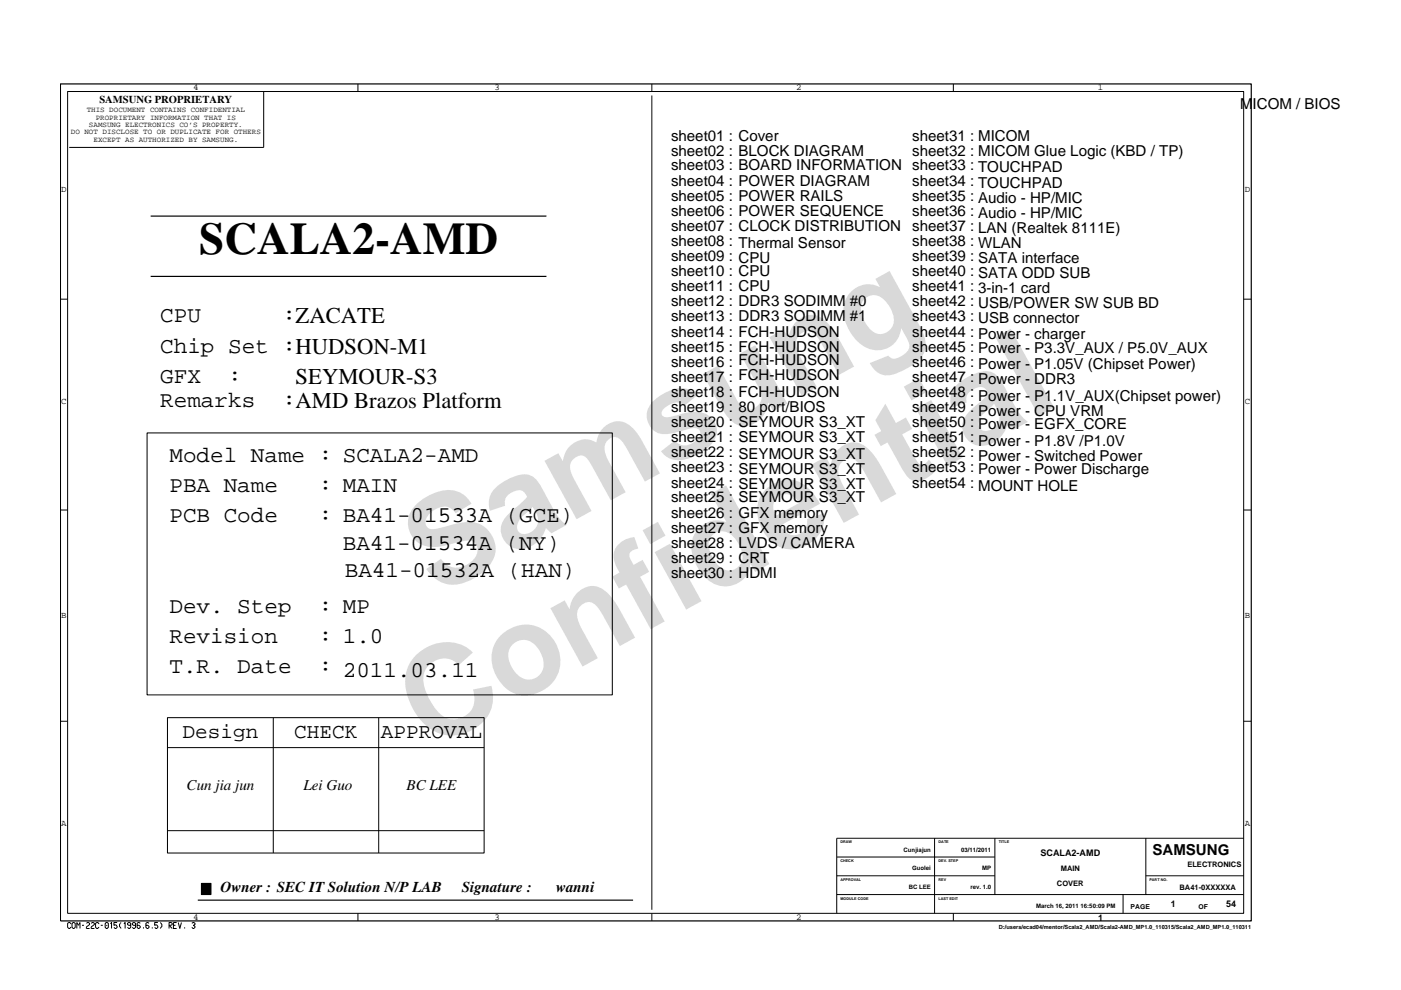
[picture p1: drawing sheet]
<svg xmlns="http://www.w3.org/2000/svg" width="297mm" height="210mm" viewBox="0 0 297 210" stroke-linecap="round" stroke-linejoin="round" font-family="sans-serif">
<defs><g id="words">
<g font-size="26.5" fill="#d9d9d9">
<text x="92.4" y="126.5" transform="rotate(-29 92.4 126.5)">Samsung</text>
<text x="91.1" y="159.2" transform="rotate(-29 91.1 159.2)">Confidential</text>
</g>
<text font-size="9.6" x="42.2" y="53.9">SCALA2-AMD</text>
<g font-size="4.8">
<text x="34" y="68.3">CPU</text>
<text x="59.9" y="68.3">:ZACATE</text>
<text x="34" y="74.8">Chip Set :HUDSON-M1</text>
<text x="34" y="81.1">GFX</text>
<text x="48.4" y="81.1">:</text>
<text x="62.7" y="81.4">SEYMOUR-S3</text>
<text x="34" y="86.4">Remarks</text>
<text x="59.9" y="86.4">:AMD Brazos Platform</text>
<text x="35.9" y="97.9">Model Name : SCALA2-AMD</text>
<text x="35.9" y="104.3">PBA Name</text>
<text x="67.6" y="104.3">: MAIN</text>
<text x="35.9" y="110.7">PCB Code</text>
<text x="67.6" y="110.7">: BA41-01533A (GCE)</text>
<text x="72.7" y="116.7">BA41-01534A (NY)</text>
<text x="73.1" y="122.3">BA41-01532A (HAN)</text>
<text x="35.9" y="129.9">Dev. Step</text>
<text x="67.6" y="129.9">: MP</text>
<text x="35.9" y="136.3">Revision</text>
<text x="67.6" y="136.3">: 1.0</text>
<text x="35.9" y="142.7">T.R. Date</text>
<text x="67.6" y="142.7">: 2011.03.11</text>
</g>
<g font-size="4.5">
<text x="38.7" y="156.6">Design</text>
<text x="62.4" y="156.6">CHECK</text>
<text x="80.7" y="156.6">APPROVAL</text>
</g>
<g font-size="3.2">
<text x="262.9" y="23">MICOM / BIOS</text>
<text x="142.3" y="29.8">sheet01 : Cover</text>
<text x="193.4" y="29.8">sheet31 : MICOM</text>
<text x="142.3" y="33">sheet02 : BLOCK DIAGRAM</text>
<text x="193.4" y="33">sheet32 : MICOM Glue Logic (KBD / TP)</text>
<text x="142.3" y="36.1">sheet03 : BOARD INFORMATION sheet33 : TOUCHPAD</text>
<text x="142.3" y="39.4">sheet04 : POWER DIAGRAM</text>
<text x="193.4" y="39.4">sheet34 : TOUCHPAD</text>
<text x="142.3" y="42.6">sheet05 : POWER RAILS</text>
<text x="142.3" y="45.8">sheet06 : POWER SEQUENCE</text>
<text x="193.4" y="42.6">sheet35 : Audio - HP/MIC</text>
<text x="193.4" y="45.8">sheet36 : Audio - HP/MIC</text>
<text x="142.3" y="52.1">sheet08 : Thermal Sensor</text>
<text x="142.3" y="49">sheet07 : CLOCK DISTRIBUTION</text>
<text x="193.4" y="49">sheet37 : LAN (Realtek 8111E)</text>
<text x="193.4" y="52.1">sheet38 : WLAN</text>
<text x="142.3" y="55.4">sheet09 : CPU</text>
<text x="142.3" y="58.6">sheet10 : CPU</text>
<text x="193.4" y="55.4">sheet39 : SATA interface</text>
<text x="193.4" y="58.6">sheet40 : SATA ODD SUB</text>
<text x="142.3" y="61.8">sheet11 : CPU</text>
<text x="142.3" y="64.9">sheet12 : DDR3 SODIMM #0</text>
<text x="193.4" y="61.8">sheet41 : 3-in-1 card</text>
<text x="193.4" y="64.9">sheet42 : USB/POWER SW SUB BD</text>
<text x="142.3" y="71.4">sheet14 : FCH-HUDSON</text>
<text x="142.3" y="68.2">sheet13 : DDR3 SODIMM #1</text>
<text x="193.4" y="68.2">sheet43 : USB connector</text>
<text x="193.4" y="71.4">sheet44 : Power - charger</text>
<text x="142.3" y="74.6">sheet15 : FCH-HUDSON</text>
<text x="142.3" y="77.7">sheet16 : FCH-HUDSON</text>
<text x="193.4" y="77.7">sheet46 : Power - P1.05V (Chipset Power)</text>
<text x="193.4" y="74.6">sheet45 : Power - P3.3V_AUX / P5.0V_AUX</text>
<text x="142.3" y="80.9">sheet17 : FCH-HUDSON</text>
<text x="193.4" y="80.9">sheet47 : Power - DDR3</text>
<text x="142.3" y="87.4">sheet19 : 80 port/BIOS</text>
<text x="142.3" y="84.2">sheet18 : FCH-HUDSON</text>
<text x="193.4" y="87.4">sheet49 : Power - CPU VRM</text>
<text x="193.4" y="84.2">sheet48 : Power - P1.1V_AUX(Chipset power)</text>
<text x="142.3" y="93.7">sheet21 : SEYMOUR S3_XT</text>
<text x="142.3" y="90.5">sheet20 : SEYMOUR S3_XT</text>
<text x="193.4" y="93.7">sheet51 :</text>
<text x="193.4" y="90.5">sheet50 : Power - EGFX_CORE</text>
<text x="207.4" y="94.6">Power - P1.8V /P1.0V</text>
<text x="142.3" y="100.2">sheet23 : SEYMOUR S3_XT</text>
<text x="142.3" y="96.9">sheet22 : SEYMOUR S3_XT</text>
<text x="193.4" y="100.2">sheet53 : Power - Power Discharge</text>
<text x="193.4" y="96.9">sheet52 : Power - Switched Power</text>
<text x="142.3" y="103.4">sheet24 : SEYMOUR S3_XT</text>
<text x="142.3" y="106.5">sheet25 : SEYMOUR S3_XT</text>
<text x="193.4" y="103.4">sheet54 : MOUNT HOLE</text>
<text x="142.3" y="109.7">sheet26 : GFX memory</text>
<text x="142.3" y="112.9">sheet27 : GFX memory</text>
<text x="142.3" y="119.3">sheet29 : CRT</text>
<text x="142.3" y="116.2">sheet28 : LVDS / CAMERA</text>
<text x="142.3" y="122.5">sheet30 : HDMI</text>
<text x="39.6" y="167.5">Cun jia jun</text>
<text x="64.3" y="167.5">Lei Guo</text>
<text x="86.2" y="167.5">BC LEE</text>
<text x="244.3" y="181.3">SAMSUNG</text>
<text x="46.8" y="189.1">Owner : SEC IT Solution N/P LAB</text>
<text x="97.9" y="189.1">Signature :</text>
<text x="117.9" y="189.1">wanni</text>
</g>
<text font-size="2.2" x="21.1" y="21.8">SAMSUNG PROPRIETARY</text>
<g font-size="1.9">
<text x="40.9" y="19.2">4</text>
<text x="104.9" y="19.2">3</text>
<text x="168.8" y="19.2">2</text>
<text x="232.8" y="19.2">1</text>
<text x="13" y="40.8">D</text>
<text x="264" y="40.8">D</text>
<text x="13" y="85.6">C</text>
<text x="264" y="85.6">C</text>
<text x="13" y="131.1">B</text>
<text x="264" y="131.1">B</text>
<text x="13" y="175.1">A</text>
<text x="264" y="175.1">A</text>
<text x="220.6" y="181.6">SCALA2-AMD</text>
<text x="40.9" y="195">4</text>
<text x="104.9" y="195">3</text>
<text x="168.8" y="195">2</text>
<text x="232.8" y="195.2">1</text>
<text x="248.2" y="192.4">1</text>
<text x="259.9" y="192.4">54</text>
</g>
<g font-size="1.6">
<text x="18.4" y="23.7">THIS DOCUMENT CONTAINS CONFIDENTIAL</text>
<text x="15" y="28.5">DO NOT DISCLOSE TO OR DUPLICATE FOR OTHERS</text>
<text x="18.9" y="26.9">SAMSUNG ELECTRONICS CO’S PROPERTY.</text>
<text x="20.3" y="25.4">PROPRIETARY INFORMATION THAT IS</text>
<text x="19.8" y="30.1">EXCEPT AS AUTHORIZED BY SAMSUNG.</text>
<text x="224.9" y="184.7">MAIN</text>
<text x="251.7" y="183.9">ELECTRONICS</text>
<text x="224.1" y="187.9">COVER</text>
<text x="250.1" y="188.6">BA41-0XXXXXA</text>
</g>
<g font-size="1.4">
<text x="239.7" y="192.6">PAGE</text>
<text x="254.1" y="192.6">OF</text>
</g>
<g font-size="1.3">
<text x="191.6" y="180.6">Cunjiajun</text>
<text x="193.4" y="184.5">Guolei</text>
<text x="203.8" y="180.6">03/11/2011</text>
<text x="208.3" y="184.5">MP</text>
<text x="192.7" y="188.5">BC LEE</text>
<text x="205.8" y="188.5">rev. 1.0</text>
<text x="219.7" y="192.6">March 16, 2011 16:50:09 PM</text>
</g>
<text font-size="1.2" x="211.8" y="196.9">D:/users/ecad04/mentor/Scala2_AMD/Scala2-AMD_MP1.0_110315/Scala2_AMD_MP1.0_110311</text>
<g font-size=".8">
<text x="178.2" y="178.8">DRAW</text>
<text x="199" y="178.8">DATE</text>
<text x="211.8" y="178.8">TITLE</text>
<text x="178.2" y="182.8">CHECK</text>
<text x="199" y="182.8">DEV. STEP</text>
<text x="178.2" y="190.8">MODULE CODE</text>
<text x="178.2" y="186.8">APPROVAL</text>
<text x="199" y="190.8">LAST EDIT</text>
<text x="199" y="186.8">REV</text>
<text x="243.7" y="186.8">PART NO.</text>
</g>
</g></defs>
<path d="M12.8 17.8h252.5v177.5h-252.5zM31.9 45.8h84M31.9 58.6h84M41.9 190.9h92.3" fill="none" stroke="#000" stroke-width=".25"/>
<g fill="none" stroke="#000" stroke-width=".21">
<path d="M14.3 19.4h249.4v174.2h-249.4zM55.9 19.4v11.9h-41.2M75.9 17.8v1.6M138.2 17.8v1.6M202.1 17.8v1.6M138.2 20.2v172.7M12.8 63.4h1.5M263.7 63.4h1.6M31.2 91.8h98.6v55.5h-98.6zM12.8 108.1h1.5M263.7 108.1h1.6M12.8 152.9h1.5"/>
<path d="M35.5 152.2h67.1v28.7h-67.1zM35.5 158.5h67.1M57.9 152.2v28.7M80.3 152.2v28.7M263.7 152.9h1.6M35.5 176.1h67.1M198.1 177.7v15.9M210.9 177.7v12M242.9 177.7v12M263.7 177.7h-86.3v15.9M15 195.9l-.2-.3-.5 .2v.8l.5 .3 .2-.4M15.3 195.8l.2-.2 .4 .2v.8l-.2 .3-.4-.3z"/>
<path d="M16.3 196.9v-1.3l.3 .6 .4-.6v1.3M17.4 196.2h.4M18.3 195.8l.3-.2 .4 .2v.2l-.7 .6v.3h.7M19.3 195.8l.3-.2 .4 .2v.2l-.7 .6v.3h.7M20.9 195.9l-.2-.3-.4 .2v.8l.4 .3 .2-.4M21.4 196.2h.4M22.3 195.8l.2-.2 .5 .2v.8l-.3 .3-.4-.3zM22.6 196.1v.3M23.4 195.8l.3-.2v1.3M24.8 195.6h-.6v.6l.4-.1 .2 .3-.2 .5-.4-.3M25.7 195.6l-.4 .4v.4l.4 .5M26.3 195.8l.2-.2v1.3"/>
<path d="M27.7 196.2l-.7-.2v-.2l.3-.2 .4 .2v.8l-.2 .3-.5-.3M28.7 196.2l-.6-.2v-.2l.2-.2 .4 .2v.8l-.2 .3-.4-.3M29.7 195.8l-.2-.2-.4 .2v.8l.4 .3 .2-.5-.2-.2h-.4M30.4 196.6v.3M31.6 195.8l-.2-.2-.5 .2v.8l.5 .3 .2-.5-.2-.2h-.5M32.3 196.6v.3M33.5 195.6h-.7v.6l.4-.1 .3 .3-.3 .5-.4-.3M34 195.6l.3 .4v.4l-.3 .5M35.8 196.9v-1.3l.7 .2v.2l-.2 .2h-.5l.7 .7M36.8 196.2h.4M37.5 195.6h-.7v1.3h.7M37.8 195.6l.3 1.3 .4-1.3"/>
<path d="M39.1 196.6v.3M40.7 195.8l.2-.2 .4 .2v.2l-.3 .2 .3 .4-.2 .3-.4-.3M42.7 187.3h2v2.4h-2zM75.9 193.6v1.7M138.2 193.6v1.7M177.4 189.7h86.3M177.4 185.7h33.5M177.4 181.7h33.5M202.1 193.6v1.7M238.1 189.7v3.9M242.9 185.7h20.8"/>
</g>
<path d="M42.7 187.3h2v2.4h-2z" fill-rule="evenodd" fill="#000"/>
<use href="#words"/>
</svg>
